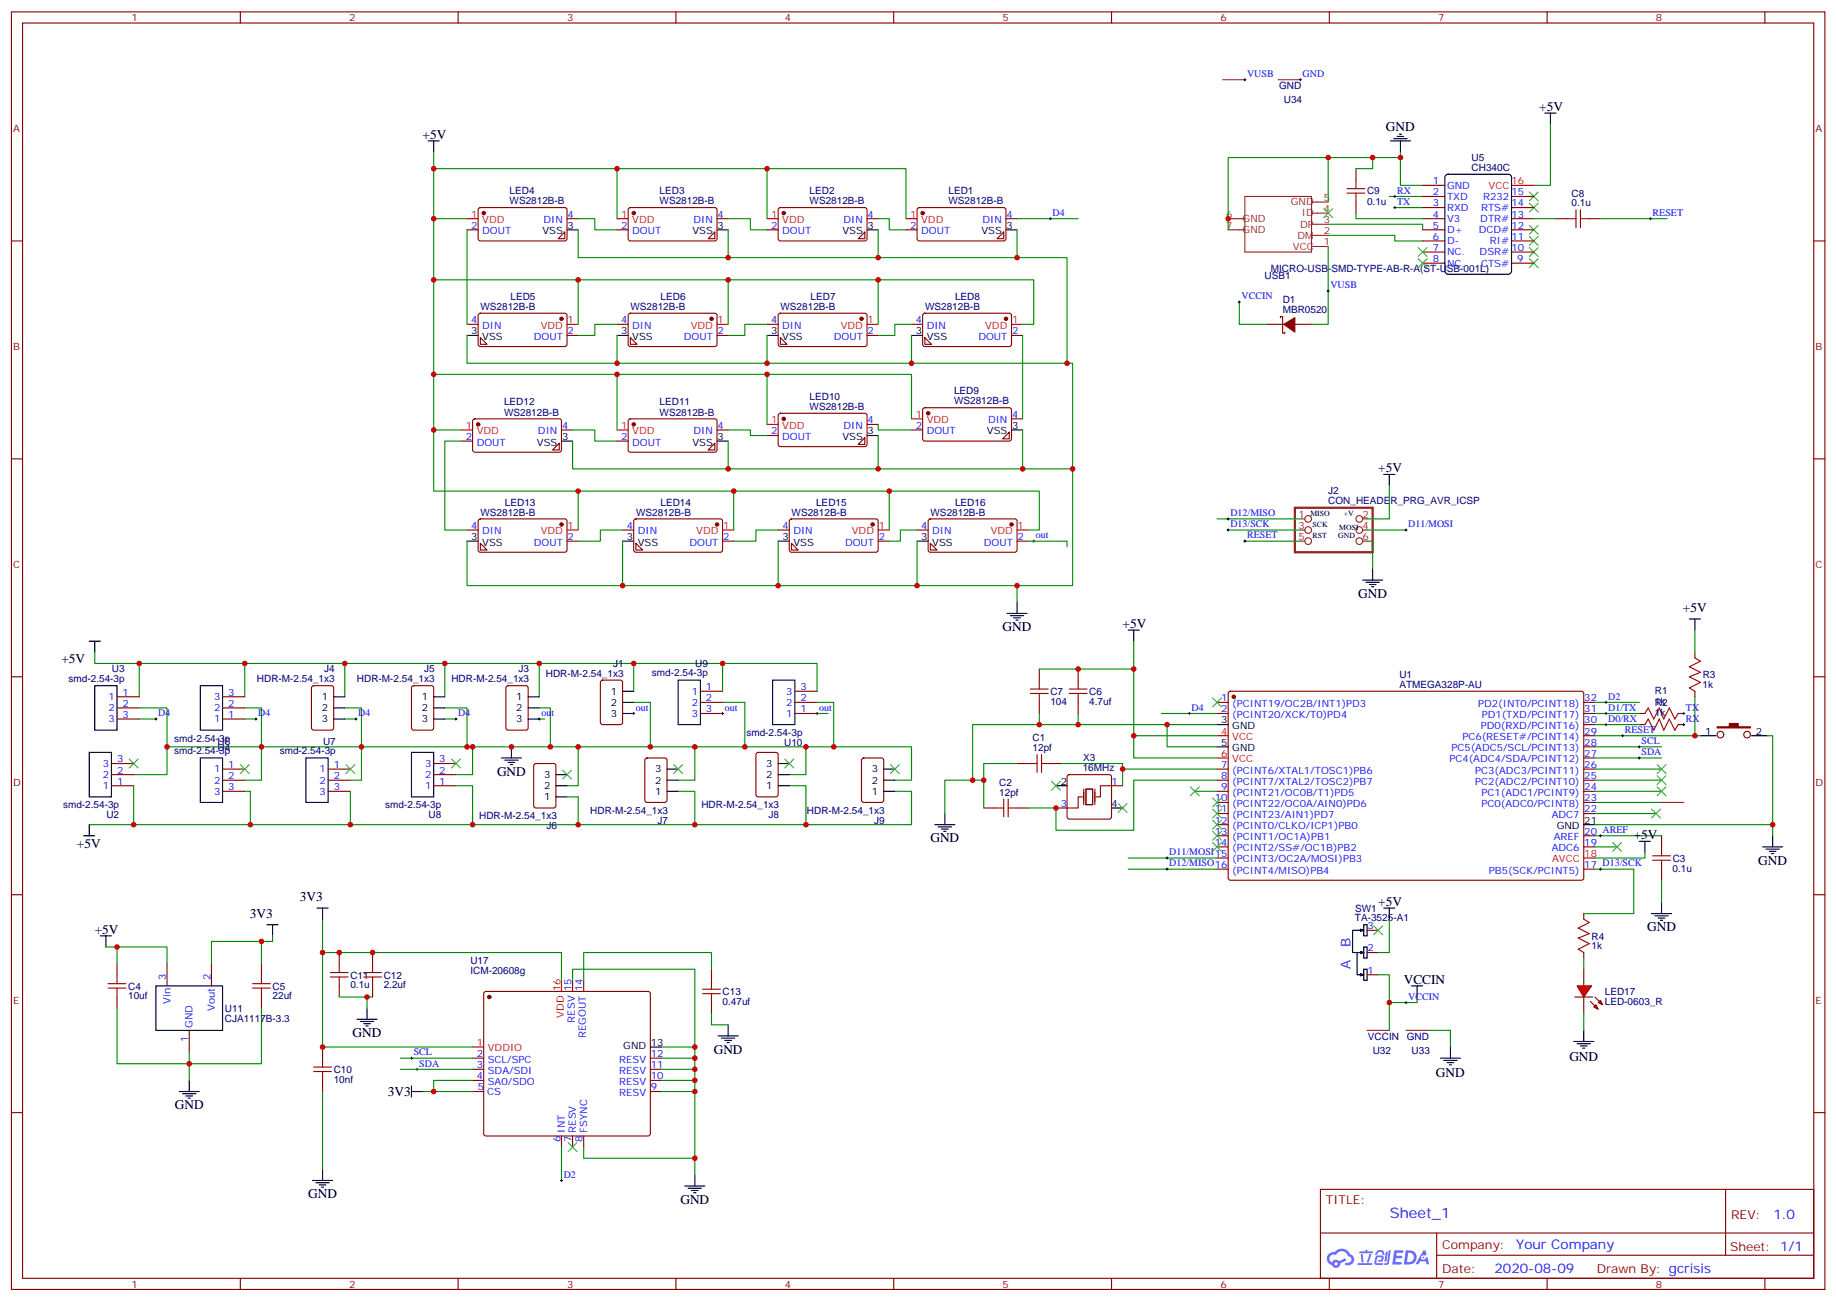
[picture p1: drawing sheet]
<svg xmlns="http://www.w3.org/2000/svg" width="583mm" height="413mm" viewBox="0 0 583 413" stroke-linecap="round" stroke-linejoin="round" font-family="sans-serif">
<defs><g id="words">
<text font-size="4.6" fill="#00f" x="441.3" y="386.4">Sheet_1</text>
<g font-size="4.2">
<text x="488.7" y="35.2">+5V</text>
<text x="440" y="41.5">GND</text>
<text x="134.2" y="44">+5V</text>
<text x="437.6" y="149.8">+5V</text>
<text x="431.2" y="189.7">GND</text>
<text x="534.3" y="194.3">+5V</text>
<text x="318.3" y="200.3">GND</text>
<text x="356.4" y="199.2">+5V</text>
<text x="19.5" y="210.5">+5V</text>
<text x="157.8" y="246.1">GND</text>
<text x="24.4" y="269.1">+5V</text>
<text x="295.4" y="267.3">GND</text>
<text x="518.7" y="266.2">+5V</text>
<text x="558.2" y="274.4">GND</text>
<text x="95.2" y="286">3V3</text>
<text x="437.6" y="287.4">+5V</text>
<text x="79.4" y="291.3">3V3</text>
<text x="30.1" y="296.2">+5V</text>
<text x="522.9" y="295.5">GND</text>
<text x="445.7" y="312.1">VCCIN</text>
<text x="111.9" y="329">GND</text>
<text x="226.6" y="334.3">GND</text>
<text x="455.9" y="341.8">GND</text>
<text x="498.2" y="336.5">GND</text>
<text x="123.2" y="347.8">3V3</text>
<text x="55.5" y="352">GND</text>
<text x="97.8" y="380.2">GND</text>
<text x="216" y="382">GND</text>
</g>
<g font-size="4.2" fill="#00f">
<text x="428.7" y="300.5" transform="rotate(-90 428.7 300.5)">B</text>
<text x="428.7" y="307.5" transform="rotate(-90 428.7 307.5)">A</text>
<text x="563" y="386.6">1.0</text>
<text x="481.4" y="396.2">Your Company</text>
<text x="474.5" y="404">2020-08-09</text>
</g>
<g font-size="3.9" fill="#800">
<text x="421" y="382">TITLE:</text>
<text x="549.6" y="386.6">REV:</text>
<text x="457.9" y="396.2">Company:</text>
<text x="549.2" y="396.8">Sheet: 1/1</text>
<text x="457.9" y="403.8">Date:</text>
<text x="506.9" y="403.9">Drawn By: gcrisis</text>
</g>
<g font-size="3.2" fill="#800">
<text x="41.7" y="6.8">1</text>
<text x="110.9" y="6.8">2</text>
<text x="180" y="6.8">3</text>
<text x="249.2" y="6.8">4</text>
<text x="318.3" y="6.8">5</text>
<text x="387.5" y="6.8">6</text>
<text x="456.6" y="6.8">7</text>
<text x="525.7" y="6.8">8</text>
<text x="4.2" y="41.9">A</text>
<text x="576.4" y="41.9">A</text>
<text x="4.2" y="111">B</text>
<text x="576.4" y="111">B</text>
<text x="4.2" y="180.2">C</text>
<text x="576.4" y="180.2">C</text>
<text x="4.2" y="249.3">D</text>
<text x="576.4" y="249.3">D</text>
<text x="4.2" y="318.5">E</text>
<text x="576.4" y="318.5">E</text>
<text x="41.7" y="408.6">1</text>
<text x="110.9" y="408.6">2</text>
<text x="180" y="408.6">3</text>
<text x="249.2" y="408.6">4</text>
<text x="318.3" y="408.6">5</text>
<text x="387.5" y="408.6">6</text>
<text x="456.6" y="408.6">7</text>
<text x="525.7" y="408.6">8</text>
</g>
<g font-size="3.2" fill="#00f">
<text x="395.9" y="24.4">VUSB</text>
<text x="413.6" y="24.4">GND</text>
<text x="454.9" y="58.5">1</text>
<text x="459.4" y="59.9">GND</text>
<text x="443.5" y="61.5">RX</text>
<text x="443.5" y="65">TX</text>
<text x="454.9" y="65.5">3</text>
<text x="454.9" y="62">2</text>
<text x="459.4" y="63.4">TXD</text>
<text x="470.9" y="63.4">R232</text>
<text x="479.9" y="62">15</text>
<text x="479.9" y="65.5">14</text>
<text x="172.6" y="70.8">DIN</text>
<text x="180.2" y="69">4</text>
<text x="220.2" y="70.8">DIN</text>
<text x="227.8" y="69">4</text>
<text x="267.8" y="70.8">DIN</text>
<text x="275.4" y="69">4</text>
<text x="311.9" y="70.8">DIN</text>
<text x="319.5" y="69">4</text>
<text x="334.2" y="68.5">D4</text>
<text x="454.9" y="69">4</text>
<text x="459.4" y="70.4">V3</text>
<text x="459.4" y="66.9">RXD</text>
<text x="470" y="70.4">DTR#</text>
<text x="470.2" y="66.9">RTS#</text>
<text x="479.9" y="69">13</text>
<text x="524.7" y="68.5">RESET</text>
<text x="149.6" y="72.6">2</text>
<text x="153.1" y="74.3">DOUT</text>
<text x="197.2" y="72.6">2</text>
<text x="200.7" y="74.3">DOUT</text>
<text x="244.9" y="72.6">2</text>
<text x="248.4" y="74.3">DOUT</text>
<text x="289" y="72.6">2</text>
<text x="292.5" y="74.3">DOUT</text>
<text x="454.9" y="76.1">6</text>
<text x="454.9" y="72.6">5</text>
<text x="459.4" y="77.5">D-</text>
<text x="459.4" y="74">D+</text>
<text x="469.5" y="74">DCD#</text>
<text x="473" y="77.5">RI#</text>
<text x="479.9" y="72.6">12</text>
<text x="479.9" y="76.1">11</text>
<text x="454.9" y="83.1">8</text>
<text x="454.9" y="79.6">7</text>
<text x="459.4" y="81">NC.</text>
<text x="469.8" y="81">DSR#</text>
<text x="479.9" y="79.6">10</text>
<text x="481.6" y="83.1">9</text>
<text x="459.4" y="84.6">NC.</text>
<text x="470.2" y="84.6">CTS#</text>
<text x="394.2" y="95">VCCIN</text>
<text x="422.4" y="91.4">VUSB</text>
<text x="149.6" y="102.6">4</text>
<text x="153.1" y="104.3">DIN</text>
<text x="169.5" y="107.8">DOUT</text>
<text x="180.2" y="106.1">2</text>
<text x="197.2" y="102.6">4</text>
<text x="200.7" y="104.3">DIN</text>
<text x="217.1" y="107.8">DOUT</text>
<text x="227.8" y="106.1">2</text>
<text x="244.9" y="102.6">4</text>
<text x="248.4" y="104.3">DIN</text>
<text x="264.7" y="107.8">DOUT</text>
<text x="275.4" y="106.1">2</text>
<text x="290.7" y="102.6">4</text>
<text x="294.2" y="104.3">DIN</text>
<text x="310.6" y="107.8">DOUT</text>
<text x="321.3" y="106.1">2</text>
<text x="170.8" y="137.8">DIN</text>
<text x="178.4" y="136.1">4</text>
<text x="220.2" y="137.8">DIN</text>
<text x="227.8" y="136.1">4</text>
<text x="244.9" y="137.8">2</text>
<text x="267.8" y="136.1">DIN</text>
<text x="275.4" y="134.3">4</text>
<text x="290.7" y="136.1">2</text>
<text x="294.2" y="137.8">DOUT</text>
<text x="313.7" y="134.3">DIN</text>
<text x="321.3" y="132.5">4</text>
<text x="147.8" y="139.6">2</text>
<text x="151.3" y="141.4">DOUT</text>
<text x="197.2" y="139.6">2</text>
<text x="200.7" y="141.4">DOUT</text>
<text x="248.4" y="139.6">DOUT</text>
<text x="149.6" y="167.8">4</text>
<text x="199" y="167.8">4</text>
<text x="248.4" y="167.8">4</text>
<text x="292.5" y="167.8">4</text>
<text x="390.6" y="163.8">D12/MISO</text>
<text x="390.6" y="167.3">D13/SCK</text>
<text x="447.1" y="167.3">D11/MOSI</text>
<text x="153.1" y="169.6">DIN</text>
<text x="169.5" y="173.1">DOUT</text>
<text x="180.2" y="171.3">2</text>
<text x="202.5" y="169.6">DIN</text>
<text x="218.9" y="173.1">DOUT</text>
<text x="229.6" y="171.3">2</text>
<text x="251.9" y="169.6">DIN</text>
<text x="268.3" y="173.1">DOUT</text>
<text x="279" y="171.3">2</text>
<text x="296" y="169.6">DIN</text>
<text x="312.4" y="173.1">DOUT</text>
<text x="323.1" y="171.3">2</text>
<text x="328.9" y="170.8">out</text>
<text x="395.9" y="170.8">RESET</text>
<text x="38.9" y="220.7">1</text>
<text x="72.4" y="220.7">3</text>
<text x="219.6" y="220.4">1</text>
<text x="224.1" y="219">1</text>
<text x="249.6" y="220.4">3</text>
<text x="254.1" y="219">3</text>
<text x="510.6" y="222">D2</text>
<text x="34.4" y="222.1">1</text>
<text x="34.4" y="225.7">2</text>
<text x="38.9" y="224.3">2</text>
<text x="38.9" y="227.8">3</text>
<text x="50.2" y="227.3">D4</text>
<text x="67.9" y="225.7">2</text>
<text x="67.9" y="222.1">3</text>
<text x="72.4" y="227.8">1</text>
<text x="72.4" y="224.3">2</text>
<text x="82" y="227.3">D4</text>
<text x="113.7" y="227.3">D4</text>
<text x="145.5" y="227.3">D4</text>
<text x="171.9" y="227.3">out</text>
<text x="201.9" y="225.5">out</text>
<text x="219.6" y="223.9">2</text>
<text x="219.6" y="227.4">3</text>
<text x="224.1" y="222.5">2</text>
<text x="224.1" y="226">3</text>
<text x="230.1" y="225.5">out</text>
<text x="249.6" y="227.4">1</text>
<text x="249.6" y="223.9">2</text>
<text x="254.1" y="226">1</text>
<text x="254.1" y="222.5">2</text>
<text x="260.1" y="225.5">out</text>
<text x="378.3" y="225.5">D4</text>
<text x="387.7" y="222.5">1</text>
<text x="387.7" y="226">2</text>
<text x="391.2" y="224.3">(PCINT19/OC2B/INT1)PD3</text>
<text x="391.2" y="227.8">(PCINT20/XCK/T0)PD4</text>
<text x="469.3" y="224.3">PD2(INT0/PCINT18)</text>
<text x="470.4" y="227.8">PD1(TXD/PCINT17)</text>
<text x="503" y="226">31</text>
<text x="503" y="222.5">32</text>
<text x="510.6" y="225.5">D1/TX</text>
<text x="535.3" y="225.5">TX</text>
<text x="34.4" y="229.2">3</text>
<text x="67.9" y="229.2">1</text>
<text x="470.2" y="231.3">PD0(RXD/PCINT16)</text>
<text x="503" y="233.1">29</text>
<text x="503" y="229.6">30</text>
<text x="510.6" y="229">D0/RX</text>
<text x="515.9" y="232.6">RESET</text>
<text x="535.3" y="229">RX</text>
<text x="460.8" y="238.4">PC5(ADC5/SCL/PCINT13)</text>
<text x="464.3" y="234.8">PC6(RESET#/PCINT14)</text>
<text x="503" y="236.6">28</text>
<text x="521.2" y="239.6">SDA</text>
<text x="521.2" y="236.1">SCL</text>
<text x="32.7" y="243.3">3</text>
<text x="37.1" y="245.4">2</text>
<text x="37.1" y="241.9">3</text>
<text x="67.9" y="245.1">1</text>
<text x="72.4" y="243.7">1</text>
<text x="101.5" y="245.1">1</text>
<text x="105.9" y="243.7">1</text>
<text x="135" y="243.3">3</text>
<text x="139.5" y="245.4">2</text>
<text x="139.5" y="241.9">3</text>
<text x="387.7" y="243.7">7</text>
<text x="391.2" y="245.4">(PCINT6/XTAL1/TOSC1)PB6</text>
<text x="460.1" y="241.9">PC4(ADC4/SDA/PCINT12)</text>
<text x="468.4" y="245.4">PC3(ADC3/PCINT11)</text>
<text x="503" y="243.7">26</text>
<text x="503" y="240.1">27</text>
<text x="32.7" y="250.4">1</text>
<text x="32.7" y="246.8">2</text>
<text x="37.1" y="249">1</text>
<text x="67.9" y="248.6">2</text>
<text x="72.4" y="247.2">2</text>
<text x="72.4" y="250.7">3</text>
<text x="101.5" y="248.6">2</text>
<text x="105.9" y="247.2">2</text>
<text x="105.9" y="250.7">3</text>
<text x="135" y="250.4">1</text>
<text x="135" y="246.8">2</text>
<text x="139.5" y="249">1</text>
<text x="352.9" y="249">1</text>
<text x="387.7" y="247.2">8</text>
<text x="387.7" y="250.7">9</text>
<text x="391.2" y="249">(PCINT7/XTAL2/TOSC2)PB7</text>
<text x="468.4" y="249">PC2(ADC2/PCINT10)</text>
<text x="503" y="250.7">24</text>
<text x="503" y="247.2">25</text>
<text x="67.9" y="252.1">3</text>
<text x="101.5" y="252.1">3</text>
<text x="336.8" y="256">3</text>
<text x="385.7" y="254.2">10</text>
<text x="385.7" y="257.8">11</text>
<text x="391.2" y="252.5">(PCINT21/OC0B/T1)PD5</text>
<text x="391.2" y="256">(PCINT22/OC0A/AIN0)PD6</text>
<text x="470.4" y="256">PC0(ADC0/PCINT8)</text>
<text x="470.4" y="252.5">PC1(ADC1/PCINT9)</text>
<text x="503" y="257.8">22</text>
<text x="503" y="254.2">23</text>
<text x="385.7" y="261.3">12</text>
<text x="391.2" y="259.5">(PCINT23/AIN1)PD7</text>
<text x="391.2" y="263.1">(PCINT0/CLKO/ICP1)PB0</text>
<text x="492.7" y="259.5">ADC7</text>
<text x="385.7" y="264.8">13</text>
<text x="385.7" y="268.4">14</text>
<text x="391.2" y="266.6">(PCINT1/OC1A)PB1</text>
<text x="493.3" y="266.6">AREF</text>
<text x="503" y="268.4">19</text>
<text x="503" y="264.8">20 AREF</text>
<text x="371.2" y="271.4">D11/MOSI15</text>
<text x="371.2" y="274.9">D12/MISO16</text>
<text x="391.2" y="270.1">(PCINT2/SS#/OC1B)PB2</text>
<text x="391.2" y="273.6">(PCINT3/OC2A/MOSI)PB3</text>
<text x="492.7" y="270.1">ADC6</text>
<text x="503" y="275.4">17 D13/SCK</text>
<text x="391.2" y="277.2">(PCINT4/MISO)PB4</text>
<text x="472.7" y="277.2">PB5(SCK/PCINT5)</text>
<text x="434.2" y="294.8">3</text>
<text x="434.2" y="301.9">2</text>
<text x="52.7" y="311" transform="rotate(-90 52.7 311)">3</text>
<text x="66.8" y="311" transform="rotate(-90 66.8 311)">2</text>
<text x="434.2" y="308.9">1</text>
<text x="181.4" y="314.4" transform="rotate(-90 181.4 314.4)">15</text>
<text x="185" y="314.4" transform="rotate(-90 185 314.4)">14</text>
<text x="447.1" y="317.2">VCCIN</text>
<text x="54.1" y="318.6" transform="rotate(-90 54.1 318.6)">Vin</text>
<text x="68.2" y="320.9" transform="rotate(-90 68.2 320.9)">Vout</text>
<text x="61.1" y="326.2" transform="rotate(-90 61.1 326.2)">GND</text>
<text x="182.5" y="324.4" transform="rotate(-90 182.5 324.4)">RESV</text>
<text x="186" y="329.3" transform="rotate(-90 186 329.3)">REGOUT</text>
<text x="59.7" y="330.7" transform="rotate(-90 59.7 330.7)">1</text>
<text x="131.3" y="334.9">SCL</text>
<text x="151.4" y="335.4">2</text>
<text x="206.7" y="335.4">12</text>
<text x="133.1" y="338.4">SDA</text>
<text x="151.4" y="338.9">3</text>
<text x="154.9" y="337.1">SCL/SPC</text>
<text x="154.9" y="340.7">SDA/SDI</text>
<text x="196.6" y="340.7">RESV</text>
<text x="196.6" y="337.1">RESV</text>
<text x="206.7" y="338.9">11</text>
<text x="151.4" y="342.4">4</text>
<text x="151.7" y="346">5</text>
<text x="154.6" y="347.4">CS</text>
<text x="154.9" y="344.2">SA0/SDO</text>
<text x="196.6" y="347.7">RESV</text>
<text x="196.6" y="344.2">RESV</text>
<text x="206.7" y="346">9</text>
<text x="206.7" y="342.4">10</text>
<text x="179.3" y="359.4" transform="rotate(-90 179.3 359.4)">INT</text>
<text x="182.8" y="359.4" transform="rotate(-90 182.8 359.4)">RESV</text>
<text x="186.4" y="359.4" transform="rotate(-90 186.4 359.4)">FSYNC</text>
<text x="177.9" y="362.3" transform="rotate(-90 177.9 362.3)">6</text>
<text x="181.4" y="362.3" transform="rotate(-90 181.4 362.3)">7</text>
<text x="185" y="362.3" transform="rotate(-90 185 362.3)">8</text>
<text x="179" y="373.7">D2</text>
</g>
<g font-size="3.2" fill="#000080">
<text x="406.1" y="28.2">GND</text>
<text x="407.6" y="32.7">U34</text>
<text x="467.2" y="51">U5</text>
<text x="467.2" y="54.1">CH340C</text>
<text x="161.8" y="64.8">WS2812B-B</text>
<text x="161.8" y="61.6">LED4</text>
<text x="209.4" y="64.8">WS2812B-B</text>
<text x="209.4" y="61.6">LED3</text>
<text x="257" y="64.8">WS2812B-B</text>
<text x="257" y="61.6">LED2</text>
<text x="301.1" y="64.8">WS2812B-B</text>
<text x="301.1" y="61.6">LED1</text>
<text x="434" y="64.9">0.1u</text>
<text x="434" y="61.7">C9</text>
<text x="498.9" y="65.5">0.1u</text>
<text x="498.9" y="62.4">C8</text>
<text x="401.5" y="88.6">USB1</text>
<text x="403.5" y="86.4">MICRO-USB-SMD-TYPE-AB-R-A(ST-USB-001L)</text>
<text x="162.1" y="95.1">LED5</text>
<text x="209.7" y="95.1">LED6</text>
<text x="257.3" y="95.1">LED7</text>
<text x="303.2" y="95.1">LED8</text>
<text x="152.6" y="98.3">WS2812B-B</text>
<text x="200.2" y="98.3">WS2812B-B</text>
<text x="247.8" y="98.3">WS2812B-B</text>
<text x="293.7" y="98.3">WS2812B-B</text>
<text x="407.2" y="96.3">D1</text>
<text x="407.2" y="99.4">MBR0520</text>
<text x="302.9" y="125.1">LED9</text>
<text x="160" y="131.8">WS2812B-B</text>
<text x="160" y="128.7">LED12</text>
<text x="209.4" y="131.8">WS2812B-B</text>
<text x="209.4" y="128.7">LED11</text>
<text x="257" y="130.1">WS2812B-B</text>
<text x="257" y="126.9">LED10</text>
<text x="302.9" y="128.3">WS2812B-B</text>
<text x="160.3" y="160.4">LED13</text>
<text x="209.7" y="160.4">LED14</text>
<text x="259.1" y="160.4">LED15</text>
<text x="303.2" y="160.4">LED16</text>
<text x="421.7" y="159.9">CON_HEADER_PRG_AVR_ICSP</text>
<text x="421.7" y="156.7">J2</text>
<text x="152.6" y="163.6">WS2812B-B</text>
<text x="201.9" y="163.6">WS2812B-B</text>
<text x="251.3" y="163.6">WS2812B-B</text>
<text x="295.4" y="163.6">WS2812B-B</text>
<text x="35.5" y="213.3">U3</text>
<text x="102.9" y="213.3">J4</text>
<text x="134.7" y="213.3">J5</text>
<text x="164.6" y="213.3">J3</text>
<text x="173.3" y="214.7">HDR-M-2.54_1x3</text>
<text x="194.6" y="211.5">J1</text>
<text x="207" y="214.6">smd-2.54-3p</text>
<text x="220.8" y="211.5">U9</text>
<text x="444.3" y="215.1">U1</text>
<text x="540.6" y="215.2">R3</text>
<text x="21.8" y="216.4">smd-2.54-3p</text>
<text x="81.6" y="216.5">HDR-M-2.54_1x3</text>
<text x="113.3" y="216.5">HDR-M-2.54_1x3</text>
<text x="143.3" y="216.5">HDR-M-2.54_1x3</text>
<text x="333.5" y="220.5">C7</text>
<text x="345.8" y="220.5">C6</text>
<text x="444.3" y="218.3">ATMEGA328P-AU</text>
<text x="525.4" y="220.3">R1</text>
<text x="540.6" y="218.4">1k</text>
<text x="333.5" y="223.6">104</text>
<text x="345.8" y="223.7">4.7uf</text>
<text x="525.4" y="223.6">1k</text>
<text x="525.4" y="227.1">1k</text>
<text x="525.4" y="223.9">R2</text>
<text x="237" y="233.5">smd-2.54-3p</text>
<text x="55.3" y="235.3">smd-2.54-3p</text>
<text x="55.3" y="239.3">smd-2.54-3p</text>
<text x="69.1" y="238.4">U4</text>
<text x="69.1" y="236.2">U6</text>
<text x="88.8" y="239.3">smd-2.54-3p</text>
<text x="102.6" y="236.2">U7</text>
<text x="249" y="236.6">U10</text>
<text x="327.8" y="238.4">12pf</text>
<text x="327.9" y="235.2">C1</text>
<text x="343.8" y="244.7">16MHz</text>
<text x="343.9" y="241.6">X3</text>
<text x="317.3" y="249.3">C2</text>
<text x="20" y="256.5">smd-2.54-3p</text>
<text x="122.3" y="256.5">smd-2.54-3p</text>
<text x="222.7" y="256.4">HDR-M-2.54_1x3</text>
<text x="317.3" y="252.5">12pf</text>
<text x="33.8" y="259.6">U2</text>
<text x="136.1" y="259.6">U8</text>
<text x="152.1" y="259.9">HDR-M-2.54_1x3</text>
<text x="173.5" y="263.1">J6</text>
<text x="187.4" y="258.1">HDR-M-2.54_1x3</text>
<text x="208.7" y="261.4">J7</text>
<text x="244" y="259.6">J8</text>
<text x="256.2" y="258.1">HDR-M-2.54_1x3</text>
<text x="277.5" y="261.4">J9</text>
<text x="531" y="273.4">C3</text>
<text x="531" y="276.5">0.1u</text>
<text x="430.2" y="292.3">TA-3525-A1</text>
<text x="430.2" y="289.2">SW1</text>
<text x="505.3" y="298.1">R4</text>
<text x="149.3" y="305.9">U17</text>
<text x="505.3" y="301.2">1k</text>
<text x="111.2" y="310.5">C11</text>
<text x="121.8" y="310.5">C12</text>
<text x="149.3" y="309.2">ICM-20608g</text>
<text x="40.7" y="317.1">10uf</text>
<text x="40.7" y="314">C4</text>
<text x="86.5" y="317.1">22uf</text>
<text x="86.5" y="314">C5</text>
<text x="111.2" y="313.6">0.1u</text>
<text x="121.8" y="313.6">2.2uf</text>
<text x="229.4" y="315.8">C13</text>
<text x="509.5" y="315.8">LED17</text>
<text x="71.4" y="321">U11</text>
<text x="229.4" y="318.9">0.47uf</text>
<text x="509.5" y="318.9">LED-0603_R</text>
<text x="71.4" y="324.2">CJA1117B-3.3</text>
<text x="434.3" y="330">VCCIN</text>
<text x="435.8" y="334.3">U32</text>
<text x="446.6" y="330">GND</text>
<text x="448.1" y="334.3">U33</text>
<text x="105.9" y="340.4">C10</text>
<text x="105.9" y="343.6">10nf</text>
</g>
<g font-size="3.2" fill="#f00">
<text x="472.6" y="59.9">VCC</text>
<text x="479.9" y="58.5">16</text>
<text x="149.6" y="69">1</text>
<text x="153.1" y="70.8">VDD</text>
<text x="197.2" y="69">1</text>
<text x="200.7" y="70.8">VDD</text>
<text x="244.9" y="69">1</text>
<text x="248.4" y="70.8">VDD</text>
<text x="289" y="69">1</text>
<text x="292.5" y="70.8">VDD</text>
<text x="171.7" y="104.3">VDD</text>
<text x="180.2" y="102.6">1</text>
<text x="219.3" y="104.3">VDD</text>
<text x="227.8" y="102.6">1</text>
<text x="266.9" y="104.3">VDD</text>
<text x="275.4" y="102.6">1</text>
<text x="312.8" y="104.3">VDD</text>
<text x="321.3" y="102.6">1</text>
<text x="147.8" y="136.1">1</text>
<text x="151.3" y="137.8">VDD</text>
<text x="197.2" y="136.1">1</text>
<text x="200.7" y="137.8">VDD</text>
<text x="244.9" y="134.3">1</text>
<text x="248.4" y="136.1">VDD</text>
<text x="290.7" y="132.5">1</text>
<text x="294.2" y="134.3">VDD</text>
<text x="180.2" y="167.8">1</text>
<text x="229.6" y="167.8">1</text>
<text x="279" y="167.8">1</text>
<text x="323.1" y="167.8">1</text>
<text x="171.7" y="169.6">VDD</text>
<text x="221" y="169.6">VDD</text>
<text x="270.4" y="169.6">VDD</text>
<text x="314.5" y="169.6">VDD</text>
<text x="387.7" y="233.1">4</text>
<text x="391.2" y="234.8">VCC</text>
<text x="387.7" y="240.1">6</text>
<text x="391.2" y="241.9">VCC</text>
<text x="492.7" y="273.6">AVCC</text>
<text x="503" y="271.9">18</text>
<text x="177.9" y="314.4" transform="rotate(-90 177.9 314.4)">16</text>
<text x="179" y="322.9" transform="rotate(-90 179 322.9)">VDD</text>
<text x="151.4" y="331.9">1</text>
<text x="154.9" y="333.6">VDDIO</text>
</g>
<g font-size="3.2" fill="#8d2323">
<text x="409.8" y="65.2">GND</text>
<text x="420.3" y="63.7">5</text>
<text x="389.3" y="69">6</text>
<text x="394.5" y="70.4">GND</text>
<text x="413.3" y="68.7">ID</text>
<text x="420.3" y="70.8">3</text>
<text x="420.3" y="67.3">4</text>
<text x="389.3" y="72.6">7</text>
<text x="394.5" y="74">GND</text>
<text x="412" y="75.7">DM</text>
<text x="412.7" y="72.2">DP</text>
<text x="420.3" y="77.9">1</text>
<text x="420.3" y="74.3">2</text>
<text x="410.5" y="79.3">VCC</text>
<text x="412.3" y="164.3">1</text>
<text x="412.3" y="167.8">3</text>
<text x="432.6" y="164.3">2</text>
<text x="432.6" y="167.8">4</text>
<text x="412.3" y="171.3">5</text>
<text x="432.6" y="171.3">6</text>
</g>
<g font-size="3.2">
<text x="172.2" y="74.3">VSS</text>
<text x="180.2" y="72.6">3</text>
<text x="219.8" y="74.3">VSS</text>
<text x="227.8" y="72.6">3</text>
<text x="267.5" y="74.3">VSS</text>
<text x="275.4" y="72.6">3</text>
<text x="311.6" y="74.3">VSS</text>
<text x="319.5" y="72.6">3</text>
<text x="149.6" y="106.1">3</text>
<text x="153.1" y="107.8">VSS</text>
<text x="197.2" y="106.1">3</text>
<text x="200.7" y="107.8">VSS</text>
<text x="244.9" y="106.1">3</text>
<text x="248.4" y="107.8">VSS</text>
<text x="290.7" y="106.1">3</text>
<text x="294.2" y="107.8">VSS</text>
<text x="275.4" y="137.8">3</text>
<text x="313.3" y="137.8">VSS</text>
<text x="321.3" y="136.1">3</text>
<text x="170.4" y="141.4">VSS</text>
<text x="178.4" y="139.6">3</text>
<text x="219.8" y="141.4">VSS</text>
<text x="227.8" y="139.6">3</text>
<text x="267.5" y="139.6">VSS</text>
<text x="149.6" y="171.3">3</text>
<text x="153.1" y="173.1">VSS</text>
<text x="199" y="171.3">3</text>
<text x="202.5" y="173.1">VSS</text>
<text x="248.4" y="171.3">3</text>
<text x="251.9" y="173.1">VSS</text>
<text x="292.5" y="171.3">3</text>
<text x="296" y="173.1">VSS</text>
<text x="193.9" y="220.4">1</text>
<text x="102.2" y="222.1">1</text>
<text x="102.2" y="225.7">2</text>
<text x="133.9" y="222.1">1</text>
<text x="133.9" y="225.7">2</text>
<text x="163.9" y="222.1">1</text>
<text x="163.9" y="225.7">2</text>
<text x="193.9" y="227.4">3</text>
<text x="193.9" y="223.9">2</text>
<text x="102.2" y="229.2">3</text>
<text x="133.9" y="229.2">3</text>
<text x="163.9" y="229.2">3</text>
<text x="387.7" y="229.6">3</text>
<text x="391.2" y="231.3">GND</text>
<text x="541.4" y="233.1">1</text>
<text x="557.5" y="233.1">2</text>
<text x="387.7" y="236.6">5</text>
<text x="391.2" y="238.4">GND</text>
<text x="208" y="245.1">3</text>
<text x="243.3" y="243.3">3</text>
<text x="276.8" y="245.1">3</text>
<text x="172.7" y="246.8">3</text>
<text x="172.7" y="250.4">2</text>
<text x="208" y="248.6">2</text>
<text x="243.3" y="250.4">1</text>
<text x="243.3" y="246.8">2</text>
<text x="276.8" y="248.6">2</text>
<text x="336.8" y="249">2</text>
<text x="172.7" y="253.9">1</text>
<text x="208" y="252.1">1</text>
<text x="276.8" y="252.1">1</text>
<text x="352.9" y="256">4</text>
<text x="494.2" y="263.1">GND</text>
<text x="503" y="261.3">21</text>
<text x="197.9" y="332.9">GND</text>
<text x="206.7" y="331.9">13</text>
</g>
<g font-size="2.5">
<text x="416" y="163.6">MISO</text>
<text x="416.7" y="167.1">SCK</text>
<text x="426.6" y="163.6">+V</text>
<text x="416.7" y="170.6">RST</text>
<text x="424.9" y="170.6">GND</text>
<text x="425.2" y="168.2">MOSI</text>
</g>
</g></defs>
<g fill="none" stroke="#870000" stroke-width=".35">
<path d="M3.6 3.8h575.8v405.3h-575.8zM7.2 7.3h568.6v398.3h-568.6zM76.3 3.8v3.5M145.5 3.8v3.5M214.6 3.8v3.5M283.7 3.8v3.5M352.9 3.8v3.5M422 3.8v3.5M491.2 3.8v3.5M560.3 3.8v3.5M3.6 76.4h3.6M575.8 76.4h3.6"/>
<path d="M3.6 145.6h3.6M575.8 145.6h3.6M3.6 214.7h3.6M575.8 214.7h3.6M3.6 283.9h3.6M575.8 283.9h3.6M3.6 353h3.6M575.8 353h3.6M419.2 377.4h156.6v28.2h-156.6zM547.8 377.4v20.9M419.2 391.2h156.5M456.1 398.3h119.6"/>
<path d="M456.1 391.2v14.1M76.3 405.6v3.5M145.5 405.6v3.5M214.6 405.6v3.5M283.7 405.6v3.5M352.9 405.6v3.5M422 405.6v3.5M491.2 405.6v3.5M560.3 405.6v3.5"/>
</g>
<g fill="#5487ff">
<path d="M442.6 396.7h2.6l.3 .2-.1 .5-2 .1-.1 .9h1.6l.4 .4-.4 .4h-1.7l-.2 1.2 1.8 .1 .2 .3-.1 .3-2.9 .1z"/>
<path d="M451.9 396.8h.7l.3 1.3-.6 .3a.74 .74 0 0 0-1.1 .3 .74 .74 0 0 0 .5 1 .74 .74 0 0 0 .9-.6l.5-.3 .7 2.3h-.9l-.2-.9h-1.9l-.5 .9h-.9z"/>
<path d="M440 397.1h.6l-.4 3a.31 .31 0 0 1-.3 .2 .31 .31 0 0 1-.3-.3z"/>
<path d="M440.9 396.7h.6l-.5 3.9a.89 .89 0 0 1-.7 .7 .89 .89 0 0 1-.9-.3l1-.4z"/>
<path d="M437.3 396.8l.6-.2 1.2 .2 .4 1.3-.5 .1-.5-1-.8 .1-.6 .9-.6-.1z"/>
<path d="M436.9 398.5l1.8-.2a1.04 1.04 0 0 1 .6 1.1 1.04 1.04 0 0 1-.8 .9h-.7a.29 .29 0 0 1-.3-.3 .29 .29 0 0 1 .3-.3h.7l.2-.8-1.4 .1-.4 1.7 1.9 .1a.29 .29 0 0 1 .3 .3 .29 .29 0 0 1-.3 .3l-2-.1-.4-.2 .2-2.1z"/>
<path d="M431 400.8h4.4a.3 .3 0 0 1 .3 .3 .3 .3 0 0 1-.3 .3h-4.3z"/>
<path d="M434.8 397.8l.6 .1a4 4 0 0 1-1.2 2.7l-.2-.2z"/>
<path d="M432 397.9h.6l.3 2.4-.3 .3-.3-.2z"/>
<path d="M431.6 397.1h1.9l.2-.6h.5l-.1 .6h1.5a.29 .29 0 0 1 .3 .3 .29 .29 0 0 1-.3 .2h-3.9z"/>
<path d="M446.3 396.7l-.6 4.5h1.4a2.27 2.27 0 0 0 2.7-2.3 2.27 2.27 0 0 0-2.7-2.2zM447.1 397.5a1.5 1.5 0 0 1 1.8 1.5 1.5 1.5 0 0 1-1.9 1.4h-.3z"/>
<path d="M421.9 397.9a2.09 2.09 0 0 0 1 3.5 1.37 1.37 0 0 0 1.5 .9 1.37 1.37 0 0 0 1.1-1.4l2-1-.5-.7-1.8 .9a1.4 1.4 0 0 0-2.3 .5 1.32 1.32 0 0 1-.6-1.9 1.32 1.32 0 0 1 1.9-.5 2.02 2.02 0 0 1 2-1.2 2.02 2.02 0 0 1 1.8 1.6 1.09 1.09 0 0 1 1 1.4 1.09 1.09 0 0 1-1.5 .7 .41 .41 0 0 0-.5 .3 .41 .41 0 0 0 .4 .5 1.89 1.89 0 0 0 2.4-1.2 1.89 1.89 0 0 0-1.2-2.4 2.98 2.98 0 0 0-5-.7l-1 .2zM423.7 401a.52 .52 0 0 1 1 0 .52 .52 0 0 1-1 0z"/>
<circle cx="451.9" cy="399" r=".28"/>
</g>
<g fill="none" stroke="#870000" stroke-width=".35">
<path d="M430.5 53.5v3.5M148.3 72.9h3.5M152 66.1l.5-.2h27.1l.4 .7v9.4l-.7 .4h-27.1l-.4-.7v-9.1zM179.3 73.6v2.1h-2.1zM180 69.4h3.6M195.9 72.9h3.5M199.7 66.1l.4-.2h27.1l.4 .7v9.4l-.7 .4h-27l-.5-.7v-9.1zM226.9 73.6v2.1h-2.1zM227.6 69.4h3.6M243.5 72.9h3.6M247.3 66.1l.5-.2h27l.5 .7-.1 9.4-.6 .4h-27.1l-.4-.7v-9.1zM274.6 73.6v2.1h-2.1z"/>
<path d="M275.3 69.4h3.5M287.6 72.9h3.5M291.4 66.1l.5-.2h27l.5 .7-.1 9.4-.6 .4h-27.1l-.5-.7v-9.1zM318.7 73.6v2.1h-2.2zM319.4 69.4h3.5M430.5 64.1v3.5M494 69.4h3.5M504.6 69.4h3.5M152 99.6l.5-.2h27.1l.4 .7v9.4l-.7 .5-27.1-.1-.4-.6v-9.2zM199.7 99.6l.4-.2h27.1l.4 .7v9.4l-.7 .5-27-.1-.5-.6v-9.2zM247.3 99.6l.5-.2h27l.5 .7-.1 9.4-.6 .5-27.1-.1-.4-.6v-9.2zM293.1 99.6l.5-.2h27.1l.4 .7v9.4l-.7 .5-27.1-.1-.4-.6v-9.2z"/>
<path d="M148.3 102.9h3.5M152.5 107.1l2.1 2.2h-2.1zM180 106.4h3.6M195.9 102.9h3.5M200.1 107.1l2.1 2.2h-2.1zM227.6 106.4h3.6M243.5 102.9h3.6M247.8 107.1l2.1 2.2h-2.1zM275.3 106.4h3.5M289.4 102.9h3.5M293.6 107.1l2.1 2.2h-2.1zM321.1 106.4h3.6"/>
<path d="M402.3 102.9h5.3M406.5 100.8v-.4h.7v5.3h.7v-.3M411.1 102.9h5.3M146.5 139.9h3.5M150.3 133.1l.4-.2h27.1l.5 .7-.1 9.4-.6 .5-27.1-.1-.5-.6v-9.2zM178.3 136.4h3.5M195.9 139.9h3.5M199.7 133.1l.4-.2h27.1l.4 .7v9.4l-.7 .5-27-.1-.5-.6v-9.2zM227.6 136.4h3.6M243.5 138.2h3.6M247.3 131.3l.5-.2 27 .1 .5 .6-.1 9.5-.6 .4-27.1-.1-.4-.6v-9.2zM274.6 138.9v2.1h-2.1z"/>
<path d="M275.3 134.7h3.5M289.4 136.4h3.5M293.1 129.6l.5-.2h27.1l.4 .7v9.4l-.7 .4h-27.1l-.4-.7v-9.1zM320.4 137.1v2.1h-2.1zM321.1 132.9h3.6M177.6 140.7v2.1h-2.2zM226.9 140.7v2.1h-2.1zM148.3 168.2h3.5M152 164.8l.5-.2 27.1 .1 .4 .6v9.5l-.7 .4h-27.1l-.4-.7v-9.2zM152.5 172.4l2.1 2.1h-2.1zM180 171.7h3.6M197.7 168.2h3.5"/>
<path d="M201.4 164.8l.5-.2 27.1 .1 .4 .6-.1 9.5-.6 .4h-27.1l-.4-.7v-9.2zM201.9 172.4l2.1 2.1h-2.1zM229.4 171.7h3.5M247.1 168.2h3.5M250.8 164.8l.5-.2 27.1 .1 .4 .6-.1 9.5-.6 .4h-27.1l-.4-.7v-9.2zM251.3 172.4l2.1 2.1h-2.1zM278.8 171.7h3.5M291.1 168.2h3.6M294.9 164.8l.5-.2 27.1 .1 .4 .6-.1 9.5-.6 .4h-27.1l-.4-.7v-9.2zM295.4 172.4l2.1 2.1h-2.1zM322.9 171.7h3.5M330 212.3v3.5"/>
<path d="M390.2 219.5l.4-.2 111.8 .1 .4 .6-.1 58.9-.6 .4-111.7-.1-.5-.6v-58.6zM538.1 207v1.7M538.1 219.3v1.8M330 222.8v3.6M386.4 222.8h3.5M386.4 226.4h3.5M502.8 222.8h3.5M502.8 226.4h3.5M502.8 237h3.5M502.8 233.4h3.5M502.8 229.9h3.5M520.5 226.4h1.7"/>
<path d="M520.5 229.9h1.7M532.8 226.4h1.8M532.8 229.9h1.8M312.3 256.4h3.5M322.9 242.3h3.5M322.9 256.4h3.5M333.5 242.3h3.5M386.4 244h3.5M386.4 247.5h3.5M386.4 251.1h3.5M386.4 254.6h3.5M386.4 258.1h3.5"/>
<path d="M502.8 244h3.5M502.8 247.5h3.5M502.8 251.1h3.5M502.8 254.6h3.5M502.8 258.1h3.5M502.8 240.5h3.5M386.4 261.7h3.5M386.4 265.2h3.5M386.4 268.7h3.5M386.4 272.2h3.5M386.4 275.8h3.5M502.8 265.2h3.5"/>
<path d="M502.8 268.7h3.5M502.8 275.8h3.5M527.5 265.2v3.5M527.5 275.8v3.5M502.8 289.9v1.7M502.8 302.2v1.8"/>
<circle cx="546.2" cy="233.1" r="1.06"/>
<circle cx="554.7" cy="233.1" r="1.06"/>
</g>
<g fill="none" stroke="#000" stroke-width=".35">
<path d="M490.5 35.9h3.5M492.2 35.9v3.5M135.9 44.7h3.6M137.7 44.7v3.5M441.4 44.7h6.4M442.5 44h4.2M443.5 43.3h2.2M444.3 42.6h.7M444.6 44.7v3.5M180 72.9h3.6M227.6 72.9h3.6M275.3 72.9h3.5"/>
<path d="M319.4 72.9h3.5M148.3 106.4h3.5M195.9 106.4h3.5M243.5 106.4h3.6M289.4 106.4h3.5M178.3 139.9h3.5M227.6 139.9h3.6M275.3 138.2h3.5M321.1 136.4h3.6M439.3 150.5h3.5M441.1 150.5v3.6M148.3 171.7h3.5"/>
<path d="M197.7 171.7h3.5M247.1 171.7h3.5M291.1 171.7h3.6M319.7 194.6h6.4M320.8 195.3h4.2M321.8 196h2.2M322.5 196.7h.8M322.9 191.1v3.5M358.2 199.9h3.5M359.9 199.9v3.5M432.6 184h6.4M433.7 184.7h4.2"/>
<path d="M434.7 185.5h2.1M435.4 186.2h.7M435.8 180.5v3.5M536.3 196.4h3.6M538.1 196.4v3.5M28.3 203.4h3.6M30.1 203.4v3.6M162.4 237v3.5M386.4 229.9h3.5M386.4 237h3.5M539.9 233.4h4.9M556.1 233.4h4.9"/>
<path d="M159.2 240.5h6.4M160.3 241.2h4.2M161.3 241.9h2.1M162 242.6h.7M300 258.1v3.6M26.6 265.2h3.5M28.3 261.7v3.5M296.8 261.7h6.3M297.9 262.4h4.2M298.9 263.1h2.1M299.6 263.8h.7M502.8 261.7h3.5"/>
<path d="M520.5 266.9h3.5M522.2 266.9v3.6M559.6 268.7h6.4M560.7 269.4h4.2M561.7 270.1h2.1M562.4 270.8h.7M562.8 265.2v3.5M524.3 289.9h6.4M525.4 290.6h4.2M526.5 291.3h2.1M527.2 292h.7M527.5 286.3v3.6"/>
</g>
<g fill="none" stroke="#f00" stroke-width=".35">
<path d="M148.3 69.4h3.5M195.9 69.4h3.5M243.5 69.4h3.6M287.6 69.4h3.5M180 102.9h3.6M227.6 102.9h3.6M275.3 102.9h3.5M321.1 102.9h3.6M146.5 136.4h3.5M195.9 136.4h3.5M243.5 134.7h3.6M289.4 132.9h3.5"/>
<path d="M180 168.2h3.6M229.4 168.2h3.5M278.8 168.2h3.5M322.9 168.2h3.5M386.4 233.4h3.5M386.4 240.5h3.5M502.8 272.2h3.5"/>
</g>
<g fill="#870000" stroke="#870000" stroke-width=".35">
<path d="M545.1 230.6h3.9v-1h2.9v1h3.8v.4h-10.6z"/>
<path d="M407.6 102.9l3.5-2.1v4.6z"/>
<circle cx="292.9" cy="67.6" r=".53"/>
<circle cx="248.8" cy="67.6" r=".53"/>
<circle cx="201.2" cy="67.6" r=".53"/>
<circle cx="153.6" cy="67.6" r=".53"/>
<circle cx="178.3" cy="101.1" r=".53"/>
<circle cx="225.9" cy="101.1" r=".53"/>
<circle cx="273.5" cy="101.1" r=".53"/>
<circle cx="319.4" cy="101.1" r=".53"/>
<circle cx="294.7" cy="131.1" r=".53"/>
<circle cx="248.8" cy="132.9" r=".53"/>
<circle cx="201.2" cy="134.7" r=".53"/>
<circle cx="151.8" cy="134.7" r=".53"/>
<circle cx="178.3" cy="166.4" r=".53"/>
<circle cx="227.6" cy="166.4" r=".53"/>
<circle cx="277" cy="166.4" r=".53"/>
<circle cx="321.1" cy="166.4" r=".53"/>
<circle cx="391.7" cy="221.1" r=".53"/>
</g>
<g fill="none" stroke="#008700" stroke-width=".35">
<path d="M137.7 48.2v21.2h10.6M137.7 53.5h149.9v15.9M195.9 53.5v15.9M243.5 53.5v15.9M421.7 50h-31.8v22.9M435.8 50v3.5h-5.3M444.6 48.2v10.6h7.1M444.6 50h-22.9v14.1M137.7 69.4v19.4h190.5v14.1h-3.5M148.3 72.9v30M183.6 69.4h5.2v3.5h7.1M183.6 72.9v8.8h155.2v33.6"/>
<path d="M231.2 69.4h7v3.5h5.3M231.2 72.9v8.8M278.8 69.4h3.5v3.5h5.3M278.8 72.9v8.8M322.9 72.9v8.8M322.9 69.4h19.4M421.7 74.7h21.1v1.7h8.9M421.7 71.2h30v1.7M421.7 78.2v24.7h-5.3M441.1 62.3h10.6M442.8 65.9h8.9M508.1 69.4h21.2"/>
<path d="M137.7 88.8v47.6h8.8M183.6 88.8v14.1M231.2 88.8v14.1M278.8 88.8v14.1M393.5 95.8v7.1h8.8M137.7 118.8h151.7v14.1M148.3 106.4v8.9h192.2v33.5M195.9 102.9h-7.1v3.5h-5.2M195.9 106.4v8.9M195.9 118.8v17.6M243.5 102.9h-7v3.5h-5.3M243.5 106.4v8.9"/>
<path d="M243.5 118.8v15.9M289.4 102.9h-5.3v3.5h-5.3M289.4 106.4v8.9M324.7 106.4v26.5M137.7 136.4v19.4h192.3v12.4h-3.6M146.5 139.9h-5.3v28.3h7.1M181.8 136.4h7v3.5h7.1M181.8 139.9v8.9h158.7v37h-17.6M231.2 136.4h7v1.8h5.3M231.2 139.9v8.9M278.8 134.7v1.7h10.6M278.8 138.2v10.6"/>
<path d="M324.7 136.4v12.4M183.6 155.8v12.4M232.9 155.8v12.4M282.3 155.8v12.4M441.1 154.1v10.5h-7.1M148.3 171.7v14.1h174.6v5.3M197.7 168.2h-7.1v3.5h-7M197.7 171.7v14.1M247.1 168.2h-7.1v3.5h-7.1M247.1 171.7v14.1M291.1 168.2h-5.2v3.5h-3.6M291.1 171.7v14.1"/>
<path d="M326.4 171.7h12.4v1.8M386.4 164.6h26.5M389.9 168.2h23M395.2 171.7h17.7M434 171.7h1.8v8.8M434 168.2h12.4M538.1 199.9v7.1M30.1 207v3.5h229.3v8.8M44.2 210.5v10.6M77.7 210.5v10.6M109.5 210.5v10.6M141.2 210.5v10.6"/>
<path d="M171.2 210.5v10.6M201.2 210.5v8.8M229.4 210.5v8.8M330 212.3h29.9M359.9 203.4v30h26.5M44.2 228.1h5.3M53 237v8.8h-10.6M77.7 224.6h5.3v22.9h-5.3M77.7 228.1h3.5M109.5 224.6h5.3v12.4M109.5 228.1h3.5M141.2 224.6h7.1v12.4"/>
<path d="M141.2 228.1h3.5M150 237v8.8h-5.3M171.2 224.6h3.5v12.4M171.2 228.1h1.8M183.6 237v12.3h-3.6M201.2 222.8h5.3v14.2M220.6 237v10.5h-5.3M229.4 222.8h7.1v14.2M255.9 237v8.8h-5.3M259.4 222.8h5.3v14.2h-211.7v-12.4h-8.8M259.4 226.4h3.5M264.7 237h24.7v10.5h-5.3"/>
<path d="M330 226.4v3.5M342.3 229.9h28.2v7.1h15.9M342.3 226.4v3.5h-33.5v17.6M359.9 233.4v7.1h26.5M368.8 226.4h17.6M506.3 226.4h14.2M506.3 237h21.2M506.3 229.9h14.2M506.3 222.8h14.2M538.1 221.1v12.3h-31.8M538.1 233.4h1.8M561 233.4h1.8v31.8"/>
<path d="M42.4 249.3v12.4h-14.1M77.7 251.1h1.8v10.6M144.7 249.3h5.3v12.4M183.6 252.8v8.9M215.3 251.1h5.3v10.6M250.6 249.3h5.3v12.4M284.1 251.1h5.3v10.6h-247M379.3 251.1h7.1M506.3 254.6h21.2M506.3 251.1h21.2M506.3 247.5h21.2M506.3 244h21.2"/>
<path d="M506.3 240.5h21.2M506.3 258.1h19.4M358.2 272.2h28.2M358.2 275.8h28.2M506.3 275.8h12.4v14.1h-15.9M506.3 265.2h21.2M506.3 268.7h7.1M506.3 261.7h56.5M522.2 270.5v1.7h-15.9M527.5 279.3v7"/>
</g>
<g fill="none" stroke="#000" stroke-width=".32">
<path d="M442.5 62.3h.7M442.5 65.9h.7M442.8 62v.7M442.8 65.5v.7M523.6 69.4h.7M524 69v.7M327.8 171.7h.7M328.2 171.3v.7M394.9 171.7h.7M395.2 171.3v.7M170.9 228.1h.7M171.2 227.8v.7"/>
<path d="M200.8 226.4h.7M201.2 226v.7M229.1 226.4h.7M229.4 226v.7M259 226.4h.8M259.4 226v.7M377.2 226.4h.7M377.6 226v.7M509.5 226.4h.7M509.5 229.9h.7M509.5 222.8h.7M509.9 222.5v.7"/>
<path d="M509.9 226v.7M509.9 229.6v.7M534.2 226.4h.7M534.2 229.9h.7M534.6 226v.7M534.6 229.6v.7M370.2 272.2h.7M370.2 275.8h.7M370.5 271.9v.7M370.5 275.4v.7M507.8 275.8h.7M508.1 275.4v.7"/>
</g>
<g fill="none" stroke="#a10000" stroke-width=".35">
<path d="M427.7 59.9h5.6M430.5 57v2.9M427.7 61.3h5.6M430.5 61.3v2.8M497.5 69.4h2.8M500.3 66.6v5.6M501.8 69.4h2.8M501.8 66.6v5.6M327.1 218.6h5.7M330 215.8v2.8M538.1 208.7l1.8 1.1-3.6 1.8 3.6 1.7-3.6 1.4 3.6 1.8-3.6 1.8 1.8 1M327.1 220h5.7"/>
<path d="M329.2 239.4v5.7M330 220v2.8M330.7 239.4v5.7M522.2 226.4l1.1-1.8 1.7 3.5 1.8-3.5 1.4 3.5 1.8-3.5 1.7 3.5 1.1-1.7M522.2 229.9l1.1-1.8 1.7 3.6 1.8-3.6 1.4 3.6 1.8-3.6 1.7 3.6 1.1-1.8M315.8 256.4h2.9M318.7 253.5v5.7M320.1 256.4h2.8M320.1 253.5v5.7M326.4 242.3h2.8M330.7 242.3h2.8M524.7 272.9h5.6"/>
<path d="M524.7 271.5h5.6M527.5 268.7v2.8M527.5 272.9v2.9M502.8 291.6l1.8 1.1-3.5 1.8 3.5 1.7-3.5 1.4 3.5 1.8-3.5 1.8 1.7 1"/>
</g>
<path d="M411.1 161.1h24.7v14.1h-24.7z" fill="none" stroke="#8c2424" stroke-width=".71"/>
<g fill="none" stroke="#8c2424" stroke-width=".35">
<path d="M389.9 69.4h5.3M389.9 72.9h5.3M395.2 62.3h21.2v17.7h-21.2zM416.4 78.2h5.3M416.4 74.7h5.3M416.4 71.2h5.3M416.4 67.6h5.3M416.4 64.1h5.3M412.9 164.6h1.4M412.9 168.2h1.4M412.9 171.7h1.4M432.6 164.6h1.4"/>
<path d="M432.6 168.2h1.4M432.6 171.7h1.4"/>
<circle cx="415.3" cy="168.2" r="1.06"/>
<circle cx="415.3" cy="171.7" r="1.06"/>
<circle cx="415.3" cy="164.6" r="1.06"/>
<circle cx="431.6" cy="168.2" r="1.06"/>
<circle cx="431.6" cy="171.7" r="1.06"/>
<circle cx="431.6" cy="164.6" r="1.06"/>
</g>
<path d="M485.5 60.9l2.9 2.8M485.5 64.5l2.9 2.8M485.5 71.5l2.9 2.8M485.5 75l2.9 2.9M485.5 78.6l2.9 2.8M488.4 60.9l-2.9 2.8M488.4 64.5l-2.9 2.8M488.4 71.5l-2.9 2.8M488.4 75l-2.9 2.9M488.4 78.6l-2.9 2.8M485.5 82.1l2.9 2.8M488.4 82.1l-2.9 2.8" fill="none" stroke="#3c3" stroke-width=".35"/>
<g fill="#f00" stroke="#870000" stroke-width=".35">
<path d="M500.7 312.8h4.6l-2.5 3.5z"/>
<path d="M500 316.3h5.6z"/>
</g>
<g fill="#870000" stroke="#870000" stroke-width=".35">
<path d="M506.3 316.3l1.5 1.4z"/>
<path d="M504.9 317.7l1.4 1.5z"/>
</g>
<g fill="#f00" stroke="#870000" stroke-width=".35">
<path d="M507.4 318.1l.7-.7 .7 1.4z"/>
<path d="M506 319.5l.7-.7 .7 1.4z"/>
</g>
<g fill="none" stroke="#870000" stroke-width=".35">
<path d="M451.7 58.8h7M451.7 62.3h7M451.7 65.9h7M451.7 69.4h7M451.7 72.9h7M451.7 76.4h7M451.7 80h7M479.9 62.3h7M479.9 65.9h7M479.9 69.4h7M479.9 72.9h7M479.9 76.4h7"/>
<path d="M479.9 80h7M451.7 83.5h7M479.9 83.5h7M99.1 217.8l.5-.2h5.6l.7 .4v13l-.4 .6-5.9 .1-.7-.5v-12.9zM130.9 217.8l.4-.2h5.7l.6 .4 .1 13-.5 .6-5.9 .1-.6-.5-.1-12.9zM160.9 217.8l.4-.2h5.7l.6 .4 .1 13-.5 .6-5.9 .1-.6-.5-.1-12.9zM190.8 216l.5-.2h5.7l.6 .4 .1 13-.5 .6-5.9 .1-.6-.5-.1-12.9zM222.4 219.3h7M252.3 219.3h7.1M342.3 212.3v3.5M37.1 221.1h7.1M37.1 224.6h7.1"/>
<path d="M37.1 228.1h7.1M70.7 221.1h7M70.7 224.6h7M70.7 228.1h7M222.4 222.8h7M222.4 226.4h7M240.2 238.9l.5-.2h5.6l.7 .5 .1 12.9-.5 .7h-5.9l-.6-.4-.1-13zM252.3 222.8h7.1M252.3 226.4h7.1M342.3 222.8v3.6M35.4 249.3h7M35.4 245.8h7"/>
<path d="M35.4 242.3h7M70.7 244h7M70.7 247.5h7M70.7 251.1h7M104.2 244h7M104.2 247.5h7M104.2 251.1h7M137.7 249.3h7M137.7 245.8h7M137.7 242.3h7M169.7 242.5l.4-.2h5.7l.6 .4 .1 13-.5 .6-5.9 .1-.6-.5-.1-12.9zM205 240.7l.4-.2h5.7l.6 .4 .1 13-.5 .6-5.9 .1-.6-.5-.1-12.9z"/>
<path d="M273.7 240.7l.5-.2h5.7l.6 .4 .1 13-.5 .6-5.9 .1-.6-.5-.1-12.9zM335.2 256.4h3.6M339 246l.5-.2h12.7l.5 .2 .2 .5v12.7l-.3 .5-.4 .2h-12.7l-.5-.2-.2-.5v-12.7zM352.9 249.3h3.5M434 295.2h3.6M37.1 305.8v3.5M37.1 316.3v3.6M53 305.8v7M67.1 305.8v7M83 305.8v3.5M83 316.3v3.6M107.7 302.2v3.6"/>
<path d="M107.7 312.8v3.5M118.3 302.2v3.6M118.3 312.8v3.5M153.8 314.8l.5-.2h51.5l.5 .2 .2 .5v44.4l-.3 .5-.4 .2h-51.5l-.5-.2-.2-.5v-44.4zM181.8 311v3.6M185.3 311v3.6M225.9 307.5v3.5M225.9 318.1v3.5M434 302.2h3.6M434 309.3h3.6M502.8 307.5v5.3M502.8 316.3v5.3"/>
<path d="M60.1 326.9v7.1M102.4 332.2v3.5M150 335.7h3.6M150 339.3h3.6M206.5 335.7h3.5M206.5 339.3h3.5M102.4 342.8v3.5M150 342.8h3.6M150 346.3h3.6M206.5 342.8h3.5M206.5 346.3h3.5M178.3 360.4v3.6"/>
<path d="M181.8 360.4v3.6M185.3 360.4v3.6"/>
</g>
<g fill="none" stroke="#008700" stroke-width=".35">
<path d="M492.2 39.4v19.4h-5.3M430.5 67.6v1.8h21.2M486.9 69.4h7.1M114.8 237v10.5h-3.6M370.5 229.9h15.9M111.2 251.1v10.6M180 252.8h3.6M312.3 247.5h-12.3v10.6M322.9 242.3h-10.6v14.1M337 242.3h19.4v1.7M386.4 244h-30v5.3M386.4 247.5h-26.5v15.9h-24.7v-7h-8.8"/>
<path d="M83 298.7v7.1M86.5 296.9v1.8h-19.4v7.1M102.4 291.6v40.6h47.6M441.1 291.6v10.6h-3.5M33.6 300.5h19.4v5.3M37.1 319.9v17.6h45.9v-17.6M37.1 300.5v5.3M102.4 302.2h75.9v8.8M107.7 316.3h8.8v3.6M116.5 316.3h1.8M181.8 311v-3.5h38.8v24.7M225.9 307.5v-5.3h-40.6v8.8"/>
<path d="M437.6 309.3h3.5v17.6M449.9 316.3v1.8h-8.8M502.8 304v3.5M60.1 334v8.8M127.1 335.7h22.9M127.1 339.3h22.9M210 332.2h10.6v40.6M210 335.7h10.6M210 339.3h10.6M225.9 321.6v3.6h5.3M453.4 326.9h7.1v5.3M502.8 321.6v5.3"/>
<path d="M102.4 346.3v24.7M134.2 346.3h15.8M150 342.8h-12.3v3.5M210 342.8h10.6M210 346.3h10.6M178.3 364v10.5M185.3 364v3.5h35.3"/>
</g>
<g fill="none" stroke="#000" stroke-width=".35">
<path d="M459 55.7l.8-.4h19l.9 .4 .2 .6v29.7l-.5 .8-.6 .2h-19l-.9-.5-.2-.5v-29.7zM30.1 217.6h7v14.1h-7zM63.6 217.6h7.1v14.1h-7.1zM197.7 219.3h3.5M215.3 215.8h7.1v14.1h-7.1zM245.3 215.8h7v14.1h-7zM28.3 238.7h7.1v14.1h-7.1zM105.9 228.1h3.6M105.9 221.1h3.6M105.9 224.6h3.6M130.6 238.7h7.1v14.1h-7.1zM137.7 228.1h3.5"/>
<path d="M137.7 221.1h3.5M137.7 224.6h3.5M167.7 228.1h3.5M167.7 221.1h3.5M167.7 224.6h3.5M197.7 226.4h3.5M197.7 222.8h3.5M63.6 240.5h7.1v14.1h-7.1zM97.1 240.5h7.1v14.1h-7.1zM176.5 249.3h3.5M176.5 245.8h3.5M176.5 252.8h3.5"/>
<path d="M211.8 244h3.5M211.8 251.1h3.5M211.8 247.5h3.5M247.1 249.3h3.5M247.1 245.8h3.5M247.1 242.3h3.5M280.6 244h3.5M280.6 251.1h3.5M280.6 247.5h3.5M335.2 249.3h3.6M352.9 256.4h3.5M31.9 296.9h3.5"/>
<path d="M33.6 296.9v3.6M84.8 293.4h3.5M86.5 293.4v3.5M100.6 288.1h3.6M102.4 288.1v3.5M431.9 294.8l1.1 .4M433 293.4h1v3.5h-1zM433 295.2h-3.6v7h1.8M433 295.2l-1.1 .3M439.3 288.1h3.5M441.1 288.1v3.5M49.5 312.8h21.2v14.1h-21.2z"/>
<path d="M116.5 319.9v3.5M431.9 308.9l1.1 .4M431.9 301.9l1.1 .3M433 300.5h1v3.5h-1zM433 307.5h1v3.5h-1zM433 302.2h-2.2v7.1h2.2M433 309.3l-1.1 .3M433 302.2l-1.1 .4M448.1 312.8h3.6M449.9 312.8v3.5M113.3 323.4h6.4M114.4 324.1h4.2"/>
<path d="M115.5 324.8h2.1M116.2 325.5h.7M206.5 332.2h3.5M228 328.7h6.4M229.1 329.4h4.2M230.1 330.1h2.1M230.8 330.8h.7M231.2 325.2v3.5M457.3 335.7h6.4M458.4 336.4h4.2M459.4 337.1h2.1M460.1 337.9h.7"/>
<path d="M460.5 332.2v3.5M499.6 330.4h6.4M500.7 331.2h4.2M501.8 331.9h2.1M502.5 332.6h.7M502.8 326.9v3.5M56.9 346.3h6.4M58 347h4.2M59 347.7h2.1M59.7 348.4h.7M60.1 342.8v3.5M130.6 346.3h3.6"/>
<path d="M130.6 344.6v3.5M99.2 374.5h6.4M100.3 375.2h4.2M101.4 376h2.1M102.1 376.7h.7M102.4 371v3.5M217.4 376.3h6.4M218.5 377h4.2M219.5 377.7h2.2M220.2 378.4h.7M220.6 372.8v3.5"/>
</g>
<g fill="none" stroke="#000" stroke-width=".32">
<path d="M394.9 25.3h.7M395.2 24.9v.7M412.5 25.3h.7M412.9 24.9v.7M333.1 69.4h.7M333.5 69v.7M393.1 95.8h.7M393.5 95.5v.7M421.3 92.3h.7M421.7 92v.7M389.6 168.2h.7M389.6 164.6h.7"/>
<path d="M389.9 164.3v.7M389.9 167.8v.7M446 168.2h.7M446.4 167.8v.7M49.1 228.1h.7M49.5 227.8v.7M80.9 228.1h.7M81.2 227.8v.7M112.6 228.1h.7M113 227.8v.7M144.4 228.1h.7M144.7 227.8v.7"/>
<path d="M514.8 233.4h.7M515.2 233.1v.7M520.1 237h.7M520.5 236.6v.7M520.1 240.5h.7M520.5 240.1v.7M507.8 265.2h.7M508.1 264.8v.7M446 318.1h.7M446.4 317.7v.8M130.3 335.7h.7M130.6 335.4v.7"/>
<path d="M132 339.3h.8M132.4 338.9v.7M177.9 374.5h.7M178.3 374.2v.7"/>
</g>
<path d="M388.2 25.3h7M405.8 25.3h7.1M527.5 254.6h7.1M434 326.9h7.1M446.4 326.9h7" fill="none" stroke="#8c2424" stroke-width=".35"/>
<g fill="none" stroke="#3c3" stroke-width=".35">
<path d="M420.3 66.2l2.8 2.8M423.1 66.2l-2.8 2.8M450.3 78.6l2.8 2.8M453.1 78.6l-2.8 2.8M450.3 82.1l2.8 2.8M453.1 82.1l-2.8 2.8M385 221.4l2.8 2.9M387.8 221.4l-2.8 2.9M41 240.8l2.9 2.9M43.9 240.8l-2.9 2.9M76.3 242.6l2.8 2.8M79.1 242.6l-2.8 2.8"/>
<path d="M109.8 242.6l2.8 2.8M112.6 242.6l-2.8 2.8M143.3 240.8l2.9 2.9M146.2 240.8l-2.9 2.9M178.6 244.4l2.8 2.8M181.4 244.4l-2.8 2.8M213.9 242.6l2.8 2.8M216.7 242.6l-2.8 2.8M249.2 240.8l2.8 2.9M252 240.8l-2.8 2.9M282.7 242.6l2.8 2.8M285.5 242.6l-2.8 2.8"/>
<path d="M333.8 247.9l2.9 2.8M336.7 247.9l-2.9 2.8M355 255l2.8 2.8M357.8 255l-2.8 2.8M377.9 249.7l2.9 2.8M380.8 249.7l-2.9 2.8M385 253.2l2.8 2.8M385 256.7l2.8 2.8M387.8 253.2l-2.8 2.8M387.8 256.7l-2.8 2.8M524.3 256.7l2.9 2.8M526.1 249.7l2.8 2.8"/>
<path d="M526.1 242.6l2.8 2.8M526.1 246.1l2.8 2.9M527.2 256.7l-2.9 2.8M528.9 249.7l-2.8 2.8M528.9 242.6l-2.8 2.8M528.9 246.1l-2.8 2.9M385 260.2l2.8 2.9M385 263.8l2.8 2.8M385 267.3l2.8 2.8M387.8 260.2l-2.8 2.9M387.8 263.8l-2.8 2.8M387.8 267.3l-2.8 2.8"/>
<path d="M512 267.3l2.8 2.8M514.8 267.3l-2.8 2.8M436.1 293.8l2.9 2.8M439 293.8l-2.9 2.8M180.4 362.5l2.8 2.9M183.2 362.5l-2.8 2.9"/>
</g>
<g fill="none" stroke="#a10000" stroke-width=".35">
<path d="M339.5 218.6h5.6M342.3 215.8v2.8M339.5 220h5.6M342.3 220v2.8M34.3 313.5h5.7M34.3 312.1h5.7M37.1 309.3v2.8M37.1 313.5v2.8M80.2 313.5h5.6M80.2 312.1h5.6M83 309.3v2.8M83 313.5v2.8"/>
<path d="M104.9 310h5.6M104.9 308.6h5.6M107.7 305.8v2.8M107.7 310v2.8M115.5 310h5.6M115.5 308.6h5.6M118.3 305.8v2.8M118.3 310v2.8M223.1 315.3h5.6M223.1 313.9h5.6M225.9 311v2.9M225.9 315.3v2.8"/>
<path d="M99.6 340h5.6M99.6 338.6h5.6M102.4 335.7v2.9M102.4 340v2.8"/>
</g>
<circle cx="155.3" cy="316.3" r=".53" fill="#870000" stroke="#870000" stroke-width=".35"/>
<path d="M479.9 58.8h7M178.3 311v3.6M150 332.2h3.6" fill="none" stroke="#f00" stroke-width=".35"/>
<path d="M343.7 252.8h-1.4v3.6h-3.5M344.1 250.4v4.9M344.8 250.4h2.1v4.9h-2.1zM347.6 250.4v4.9M352.9 249.3h-3.5v3.5h-1.5" fill="none" stroke="#870012" stroke-width=".35"/>
<g fill="#c00">
<circle cx="137.7" cy="53.5" r=".88"/>
<circle cx="243.5" cy="53.5" r=".88"/>
<circle cx="195.9" cy="53.5" r=".88"/>
<circle cx="137.7" cy="69.4" r=".88"/>
<circle cx="278.8" cy="88.8" r=".88"/>
<circle cx="231.2" cy="88.8" r=".88"/>
<circle cx="183.6" cy="88.8" r=".88"/>
<circle cx="137.7" cy="88.8" r=".88"/>
<circle cx="137.7" cy="118.8" r=".88"/>
<circle cx="243.5" cy="118.8" r=".88"/>
<circle cx="195.9" cy="118.8" r=".88"/>
<circle cx="137.7" cy="136.4" r=".88"/>
<circle cx="282.3" cy="155.8" r=".88"/>
<circle cx="232.9" cy="155.8" r=".88"/>
<circle cx="183.6" cy="155.8" r=".88"/>
<circle cx="197.7" cy="185.8" r=".88"/>
<circle cx="247.1" cy="185.8" r=".88"/>
<circle cx="291.1" cy="185.8" r=".88"/>
<circle cx="322.9" cy="185.8" r=".88"/>
<circle cx="324.7" cy="148.8" r=".88"/>
<circle cx="278.8" cy="148.8" r=".88"/>
<circle cx="231.2" cy="148.8" r=".88"/>
<circle cx="340.5" cy="148.8" r=".88"/>
<circle cx="195.9" cy="115.3" r=".88"/>
<circle cx="243.5" cy="115.3" r=".88"/>
<circle cx="289.4" cy="115.3" r=".88"/>
<circle cx="338.8" cy="115.3" r=".88"/>
<circle cx="322.9" cy="81.7" r=".88"/>
<circle cx="278.8" cy="81.7" r=".88"/>
<circle cx="231.2" cy="81.7" r=".88"/>
<circle cx="229.4" cy="210.5" r=".88"/>
<circle cx="201.2" cy="210.5" r=".88"/>
<circle cx="171.2" cy="210.5" r=".88"/>
<circle cx="141.2" cy="210.5" r=".88"/>
<circle cx="109.5" cy="210.5" r=".88"/>
<circle cx="77.7" cy="210.5" r=".88"/>
<circle cx="44.2" cy="210.5" r=".88"/>
<circle cx="42.4" cy="261.7" r=".88"/>
<circle cx="255.9" cy="261.7" r=".88"/>
<circle cx="220.6" cy="261.7" r=".88"/>
<circle cx="183.6" cy="261.7" r=".88"/>
<circle cx="150" cy="261.7" r=".88"/>
<circle cx="79.5" cy="261.7" r=".88"/>
<circle cx="162.4" cy="237" r=".88"/>
<circle cx="236.5" cy="237" r=".88"/>
<circle cx="206.5" cy="237" r=".88"/>
<circle cx="174.7" cy="237" r=".88"/>
<circle cx="148.3" cy="237" r=".88"/>
<circle cx="114.8" cy="237" r=".88"/>
<circle cx="83" cy="237" r=".88"/>
<circle cx="53" cy="237" r=".88"/>
<circle cx="150" cy="237" r=".88"/>
<circle cx="183.6" cy="237" r=".88"/>
<circle cx="220.6" cy="237" r=".88"/>
<circle cx="255.9" cy="237" r=".88"/>
<circle cx="264.7" cy="237" r=".88"/>
<circle cx="538.1" cy="233.4" r=".88"/>
<circle cx="562.8" cy="261.7" r=".88"/>
<circle cx="359.9" cy="233.4" r=".88"/>
<circle cx="359.9" cy="212.3" r=".88"/>
<circle cx="421.7" cy="50" r=".88"/>
<circle cx="389.9" cy="69.4" r=".88"/>
<circle cx="435.8" cy="50" r=".88"/>
<circle cx="342.3" cy="212.3" r=".88"/>
<circle cx="441.1" cy="318.1" r=".88"/>
<circle cx="220.6" cy="335.7" r=".88"/>
<circle cx="220.6" cy="339.3" r=".88"/>
<circle cx="220.6" cy="342.8" r=".88"/>
<circle cx="220.6" cy="346.3" r=".88"/>
<circle cx="220.6" cy="367.5" r=".88"/>
<circle cx="220.6" cy="332.2" r=".88"/>
<circle cx="444.6" cy="50" r=".88"/>
<circle cx="111.2" cy="261.7" r=".88"/>
<circle cx="356.4" cy="244" r=".88"/>
<circle cx="335.2" cy="256.4" r=".88"/>
<circle cx="312.3" cy="247.5" r=".88"/>
<circle cx="308.8" cy="247.5" r=".88"/>
<circle cx="330" cy="229.9" r=".88"/>
<circle cx="342.3" cy="229.9" r=".88"/>
<circle cx="370.5" cy="229.9" r=".88"/>
<circle cx="37.1" cy="300.5" r=".88"/>
<circle cx="60.1" cy="337.5" r=".88"/>
<circle cx="83" cy="298.7" r=".88"/>
<circle cx="116.5" cy="316.3" r=".88"/>
<circle cx="102.4" cy="302.2" r=".88"/>
<circle cx="107.7" cy="302.2" r=".88"/>
<circle cx="118.3" cy="302.2" r=".88"/>
<circle cx="102.4" cy="332.2" r=".88"/>
<circle cx="137.7" cy="346.3" r=".88"/>
</g>
<use href="#words"/>
</svg>
